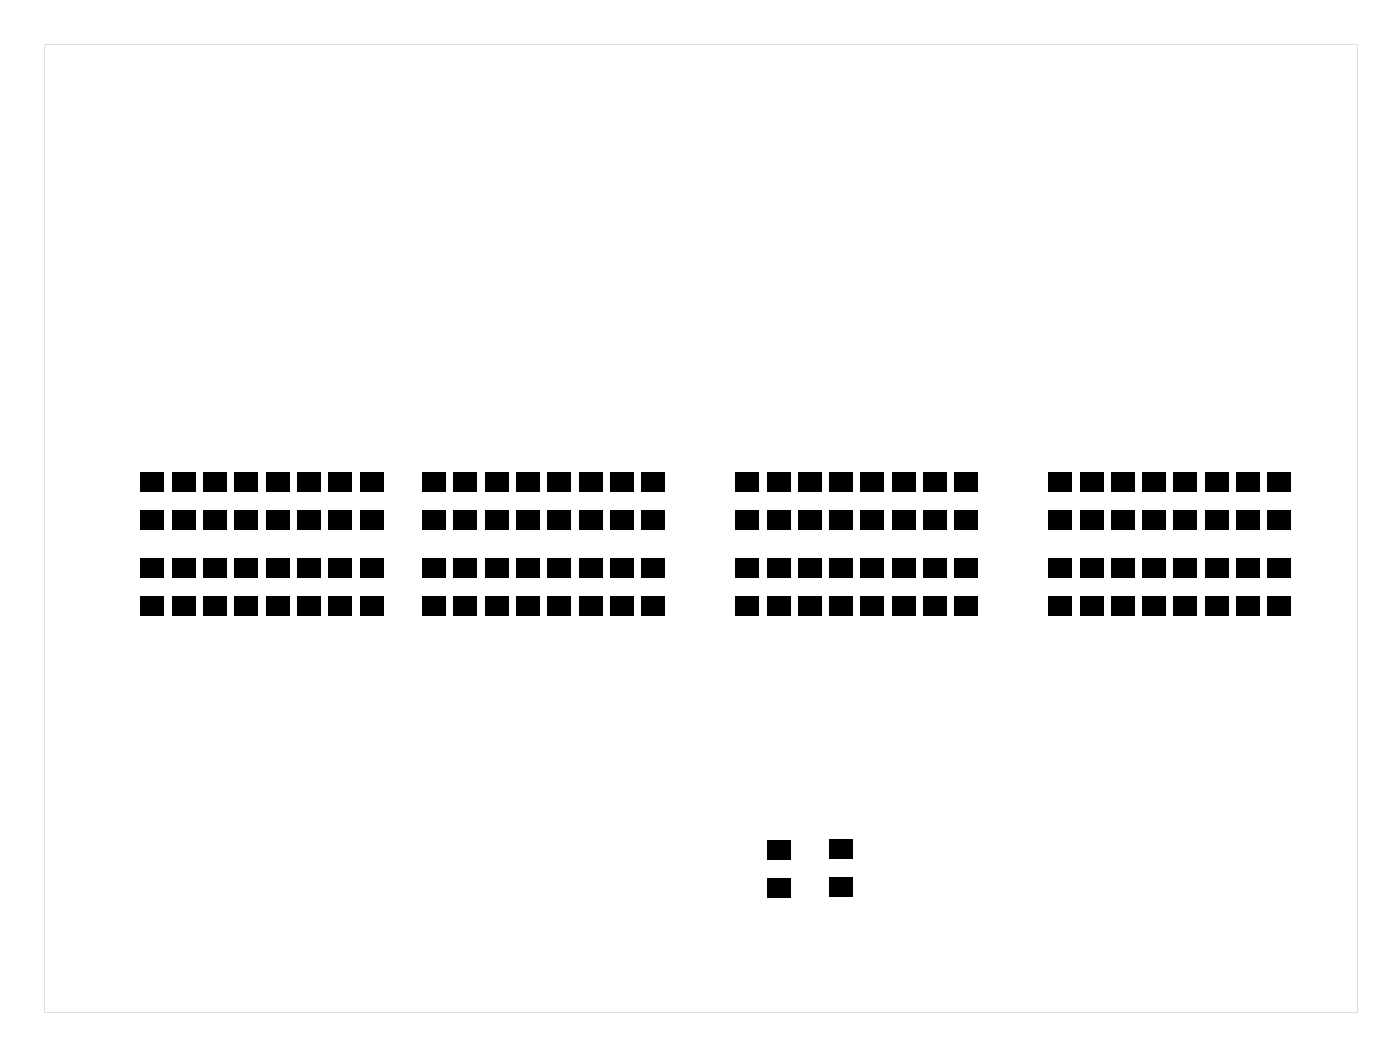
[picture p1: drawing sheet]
<svg xmlns="http://www.w3.org/2000/svg" width="114mm" height="86mm" viewBox="0 0 114 86" stroke-linecap="round" stroke-linejoin="round" font-family="sans-serif">
<g fill="#000">
<path d="M11.4 38.3h1.9v1.6h-1.9zM14 38.3h1.9v1.6h-1.9zM16.5 38.3h1.9v1.6h-1.9zM19 38.3h1.9v1.6h-1.9zM21.6 38.3h1.9v1.6h-1.9zM24.1 38.3h1.9v1.6h-1.9zM26.7 38.3h1.9v1.6h-1.9zM29.2 38.3h1.9v1.6h-1.9zM34.3 38.3h1.9v1.6h-1.9zM36.8 38.3h1.9v1.6h-1.9zM39.4 38.3h1.9v1.6h-1.9zM41.9 38.3h1.9v1.6h-1.9z"/>
<path d="M44.4 38.3h1.9v1.6h-1.9zM47 38.3h1.9v1.6h-1.9zM49.5 38.3h1.9v1.6h-1.9zM52.1 38.3h1.9v1.6h-1.9zM59.7 38.3h1.9v1.6h-1.9zM62.2 38.3h1.9v1.6h-1.9zM64.8 38.3h1.9v1.6h-1.9zM67.3 38.3h1.9v1.6h-1.9zM69.8 38.3h1.9v1.6h-1.9zM72.4 38.3h1.9v1.6h-1.9zM74.9 38.3h1.9v1.6h-1.9zM77.5 38.3h1.9v1.6h-1.9z"/>
<path d="M85.1 38.3h1.9v1.6h-1.9zM87.6 38.3h1.9v1.6h-1.9zM90.2 38.3h1.9v1.6h-1.9zM92.7 38.3h1.9v1.6h-1.9zM95.2 38.3h1.9v1.6h-1.9zM97.8 38.3h1.9v1.6h-1.9zM100.3 38.3h1.9v1.6h-1.9zM102.9 38.3h1.9v1.6h-1.9zM11.4 41.4h1.9v1.6h-1.9zM11.4 45.3h1.9v1.6h-1.9zM11.4 48.4h1.9v1.6h-1.9zM14 45.3h1.9v1.6h-1.9z"/>
<path d="M14 48.4h1.9v1.6h-1.9zM14 41.4h1.9v1.6h-1.9zM16.5 45.3h1.9v1.6h-1.9zM16.5 48.4h1.9v1.6h-1.9zM16.5 41.4h1.9v1.6h-1.9zM19 45.3h1.9v1.6h-1.9zM19 48.4h1.9v1.6h-1.9zM19 41.4h1.9v1.6h-1.9zM21.6 45.3h1.9v1.6h-1.9zM21.6 48.4h1.9v1.6h-1.9zM21.6 41.4h1.9v1.6h-1.9zM24.1 45.3h1.9v1.6h-1.9z"/>
<path d="M24.1 48.4h1.9v1.6h-1.9zM24.1 41.4h1.9v1.6h-1.9zM26.7 45.3h1.9v1.6h-1.9zM26.7 48.4h1.9v1.6h-1.9zM26.7 41.4h1.9v1.6h-1.9zM29.2 45.3h1.9v1.6h-1.9zM29.2 48.4h1.9v1.6h-1.9zM29.2 41.4h1.9v1.6h-1.9zM34.3 41.4h1.9v1.6h-1.9zM34.3 45.3h1.9v1.6h-1.9zM34.3 48.4h1.9v1.6h-1.9zM36.8 41.4h1.9v1.6h-1.9z"/>
<path d="M36.8 45.3h1.9v1.6h-1.9zM36.8 48.4h1.9v1.6h-1.9zM39.4 41.4h1.9v1.6h-1.9zM39.4 45.3h1.9v1.6h-1.9zM39.4 48.4h1.9v1.6h-1.9zM41.9 41.4h1.9v1.6h-1.9zM41.9 45.3h1.9v1.6h-1.9zM41.9 48.4h1.9v1.6h-1.9zM44.4 41.4h1.9v1.6h-1.9zM44.4 45.3h1.9v1.6h-1.9zM44.4 48.4h1.9v1.6h-1.9zM47 41.4h1.9v1.6h-1.9z"/>
<path d="M47 45.3h1.9v1.6h-1.9zM47 48.4h1.9v1.6h-1.9zM49.5 41.4h1.9v1.6h-1.9zM49.5 45.3h1.9v1.6h-1.9zM49.5 48.4h1.9v1.6h-1.9zM52.1 41.4h1.9v1.6h-1.9zM52.1 45.3h1.9v1.6h-1.9zM52.1 48.4h1.9v1.6h-1.9zM59.7 41.4h1.9v1.6h-1.9zM59.7 45.3h1.9v1.6h-1.9zM59.7 48.4h1.9v1.6h-1.9zM62.2 41.4h1.9v1.6h-1.9z"/>
<path d="M62.2 45.3h1.9v1.6h-1.9zM62.2 48.4h1.9v1.6h-1.9zM64.8 41.4h1.9v1.6h-1.9zM64.8 45.3h1.9v1.6h-1.9zM64.8 48.4h1.9v1.6h-1.9zM67.3 41.4h1.9v1.6h-1.9zM67.3 45.3h1.9v1.6h-1.9zM67.3 48.4h1.9v1.6h-1.9zM69.8 41.4h1.9v1.6h-1.9zM69.8 45.3h1.9v1.6h-1.9zM69.8 48.4h1.9v1.6h-1.9zM72.4 41.4h1.9v1.6h-1.9z"/>
<path d="M72.4 45.3h1.9v1.6h-1.9zM72.4 48.4h1.9v1.6h-1.9zM74.9 41.4h1.9v1.6h-1.9zM74.9 45.3h1.9v1.6h-1.9zM74.9 48.4h1.9v1.6h-1.9zM77.5 41.4h1.9v1.6h-1.9zM77.5 45.3h1.9v1.6h-1.9zM77.5 48.4h1.9v1.6h-1.9zM85.1 41.4h1.9v1.6h-1.9zM85.1 45.3h1.9v1.6h-1.9zM85.1 48.4h1.9v1.6h-1.9zM87.6 41.4h1.9v1.6h-1.9z"/>
<path d="M87.6 45.3h1.9v1.6h-1.9zM87.6 48.4h1.9v1.6h-1.9zM90.2 41.4h1.9v1.6h-1.9zM90.2 45.3h1.9v1.6h-1.9zM90.2 48.4h1.9v1.6h-1.9zM92.7 41.4h1.9v1.6h-1.9zM92.7 45.3h1.9v1.6h-1.9zM92.7 48.4h1.9v1.6h-1.9zM95.2 41.4h1.9v1.6h-1.9zM95.2 45.3h1.9v1.6h-1.9zM95.2 48.4h1.9v1.6h-1.9zM97.8 41.4h1.9v1.6h-1.9z"/>
<path d="M97.8 45.3h1.9v1.6h-1.9zM97.8 48.4h1.9v1.6h-1.9zM100.3 41.4h1.9v1.6h-1.9zM100.3 45.3h1.9v1.6h-1.9zM100.3 48.4h1.9v1.6h-1.9zM102.9 41.4h1.9v1.6h-1.9zM102.9 45.3h1.9v1.6h-1.9zM102.9 48.4h1.9v1.6h-1.9zM62.2 68.1h1.9v1.6h-1.9zM62.2 71.2h1.9v1.6h-1.9zM67.3 71.2h1.9v1.6h-1.9zM67.3 68.1h1.9v1.6h-1.9z"/>
<path d="M3.6 3.6v78.5h106.5v-78.5zM3.6 3.6h106.5v78.5h-106.5z"/>
</g>
</svg>
